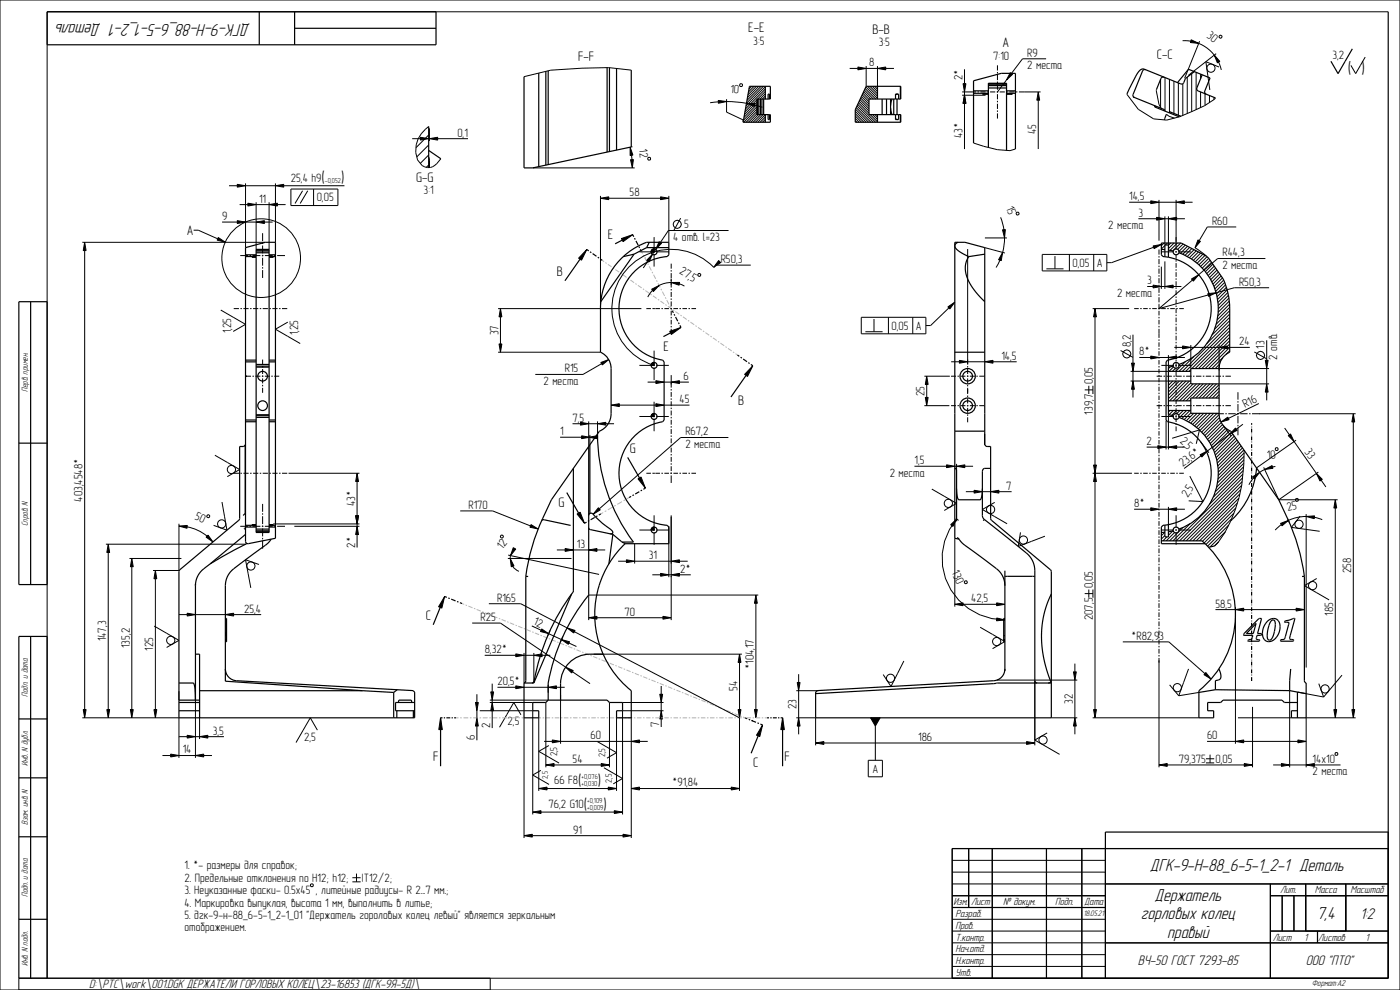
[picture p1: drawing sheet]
<svg xmlns="http://www.w3.org/2000/svg" width="594mm" height="420mm" viewBox="0 0 594 420" stroke-linecap="round" stroke-linejoin="round" font-family="sans-serif">
<defs><g id="words">
<g font-size="7.6">
<text x="106.1" y="10.1" transform="rotate(-180 106.1 10.1)">ДГК-9-Н-88_6-5-1_2-1 Деталь</text>
<text x="487.9" y="369.4">ДГК-9-Н-88_6-5-1_2-1 Деталь</text>
<text x="489.9" y="382.3">Держатель</text>
<text x="484" y="390.1">горловых колец</text>
<text x="558.8" y="390.1">7,4</text>
<text x="495.2" y="397.9">правый</text>
</g>
<text font-size="7.5" x="571.9" y="31.2">( )</text>
<g font-size="7.2">
<text x="136.4" y="77.7">(</text>
<text x="144.7" y="77.7">)</text>
<text x="245.4" y="333.5">(</text>
<text x="253.7" y="333.5">)</text>
<text x="247.8" y="343.5">(</text>
<text x="256.1" y="343.5">)</text>
</g>
<text font-size="6.8" x="577.1" y="389.8">1:2</text>
<g font-size="6.1">
<text x="482.7" y="409.6">ВЧ-50 ГОСТ 7293-85</text>
<text x="554" y="409.6">ООО &quot;ПТО&quot;</text>
</g>
<g font-size="5.9">
<text x="317.5" y="13.7">E-E</text>
<text x="370.2" y="14.3">B-B</text>
<text x="425.3" y="19.9">A</text>
<text x="245.3" y="26.1">F-F</text>
<text x="490.8" y="25.1">С-С</text>
<text x="176.6" y="77">G-G</text>
<text x="79.3" y="99.7">A</text>
<text x="257.9" y="101.4">E</text>
<text x="236.3" y="117.1">B</text>
<text x="281.5" y="148.8">E</text>
<text x="313.2" y="171.8">B</text>
<text x="267.2" y="192.1">G</text>
<text x="237" y="215">G</text>
<text x="180.7" y="263.1">С</text>
<text x="183.8" y="323.1">F</text>
<text x="332.9" y="323.1">F</text>
<text x="319.6" y="325.6">С</text>
</g>
<text font-size="5.3" x="37.8" y="419.3">D:\PTC\work\001.DGK ДЕРЖАТЕЛИ ГОРЛОВЫХ КОЛЕЦ\23-16853 (ДГК-9Я-5Д)\</text>
<g font-size="5.1">
<text x="511.7" y="15.7" transform="rotate(37 511.7 15.7)">30</text>
<text x="319.6" y="19.1">3:5</text>
<text x="372.9" y="19.6">3:5</text>
<text x="368.8" y="28.2">8</text>
<text x="421.4" y="25.3">7:10</text>
<text x="435.8" y="24.1">R9</text>
<text x="435.8" y="29.3">2 места</text>
<text x="565.3" y="25.1">3,2</text>
<text x="408.3" y="33.9" transform="rotate(-90 408.3 33.9)">2*</text>
<text x="309.8" y="39.5" transform="rotate(5 309.8 39.5)">10</text>
<text x="194" y="58">0,1</text>
<text x="408.3" y="58.7" transform="rotate(-90 408.3 58.7)">43*</text>
<text x="439.6" y="56.9" transform="rotate(-90 439.6 56.9)">45</text>
<text x="271.2" y="63.4" transform="rotate(84 271.2 63.4)">12</text>
<text x="123.4" y="77">25,4 h9</text>
<text x="179.7" y="82.4">3:1</text>
<text x="267.1" y="83.2">58</text>
<text x="109.9" y="85.9">11</text>
<text x="134.4" y="85.4">0,05</text>
<text x="426.7" y="88.2" transform="rotate(68 426.7 88.2)">15</text>
<text x="479.1" y="84.9">14,5</text>
<text x="94.2" y="93.3">9</text>
<text x="483" y="91.9">3</text>
<text x="514.2" y="95.4">R60</text>
<text x="290.3" y="96.9">5</text>
<text x="470.2" y="97.2">2 места</text>
<text x="285.6" y="102.2">4 отв. l=23</text>
<text x="305.8" y="111.6">R50,3</text>
<text x="455" y="113.2">0,05</text>
<text x="465.4" y="113.2">A</text>
<text x="518.6" y="108.8">R44,3</text>
<text x="288" y="115.9" transform="rotate(30 288 115.9)">27,</text>
<text x="292.5" y="118.6" transform="rotate(30 292.5 118.6)">5</text>
<text x="518.6" y="114.1">2 места</text>
<text x="474" y="125.9">2 места</text>
<text x="486.7" y="120.7">3</text>
<text x="525.7" y="121.2">R50,3</text>
<text x="98" y="141.5" transform="rotate(-90 98 141.5)">1,25</text>
<text x="126.5" y="142.3" transform="rotate(-90 126.5 142.3)">1,25</text>
<text x="211.5" y="142.3" transform="rotate(-90 211.5 142.3)">37</text>
<text x="378.3" y="139.9">0,05</text>
<text x="388.6" y="139.9">A</text>
<text x="479.8" y="147.2" transform="rotate(-90 479.8 147.2)">8,2</text>
<text x="525.8" y="146.5">24</text>
<text x="536.6" y="147.9" transform="rotate(-90 536.6 147.9)">13</text>
<text x="424.9" y="152.6">14,5</text>
<text x="483.4" y="150.8">8*</text>
<text x="541.8" y="152.5" transform="rotate(-90 541.8 152.5)">2 отв.</text>
<text x="239.6" y="158">R15</text>
<text x="290" y="161.2">6</text>
<text x="230.6" y="163.2">2 места</text>
<text x="392.3" y="168" transform="rotate(-90 392.3 168)">25</text>
<text x="463.7" y="163.1" transform="rotate(-90 463.7 163.1)">0,05</text>
<text x="288.3" y="171">45</text>
<text x="528.3" y="173" transform="rotate(-26 528.3 173)">R16</text>
<text x="242.9" y="178.9">7,5</text>
<text x="463.7" y="175.9" transform="rotate(-90 463.7 175.9)">139,7</text>
<text x="237.6" y="184.6">1</text>
<text x="290.8" y="184.7">R67,2</text>
<text x="290.8" y="190">2 места</text>
<text x="486.5" y="188.8">2</text>
<text x="500.4" y="187.6" transform="rotate(43 500.4 187.6)">2,</text>
<text x="502.6" y="189.7" transform="rotate(43 502.6 189.7)">5</text>
<text x="553.4" y="192" transform="rotate(55 553.4 192)">33</text>
<text x="388" y="196.9">1,5</text>
<text x="505.9" y="195.1" transform="rotate(-37 505.9 195.1)">6*</text>
<text x="537.7" y="194.7" transform="rotate(-6 537.7 194.7)">10</text>
<text x="377.5" y="202.2">2 места</text>
<text x="501.9" y="198.1" transform="rotate(-37 501.9 198.1)">23,</text>
<text x="427" y="207.7">7</text>
<text x="505.6" y="208.9" transform="rotate(-57 505.6 208.9)">5</text>
<text x="35" y="212.8" transform="rotate(-90 35 212.8)">403,4548*</text>
<text x="150.6" y="214.8" transform="rotate(-90 150.6 214.8)">43*</text>
<text x="198.8" y="215.9">R170</text>
<text x="481.2" y="215.2">8*</text>
<text x="503.9" y="211.5" transform="rotate(-57 503.9 211.5)">2,</text>
<text x="82.4" y="220.4" transform="rotate(25 82.4 220.4)">50</text>
<text x="546.4" y="216.8" transform="rotate(-13 546.4 216.8)">25</text>
<text x="150.6" y="232.3" transform="rotate(-90 150.6 232.3)">2*</text>
<text x="213.1" y="233.4" transform="rotate(-51 213.1 233.4)">12</text>
<text x="244.8" y="232.4">13</text>
<text x="275.3" y="237.2">31</text>
<text x="288.6" y="243">2*</text>
<text x="403.7" y="242.8" transform="rotate(65 403.7 242.8)">130</text>
<text x="573.3" y="243.3" transform="rotate(-90 573.3 243.3)">258</text>
<text x="463.7" y="249.5" transform="rotate(-90 463.7 249.5)">0,05</text>
<text x="210.9" y="255.2">R165</text>
<text x="412.1" y="255.5">42,5</text>
<text x="515.7" y="257.7">58,5</text>
<text x="103.6" y="259.9">25,4</text>
<text x="203.8" y="263.5">R25</text>
<text x="265" y="261.2">70</text>
<text x="463.7" y="263.1" transform="rotate(-90 463.7 263.1)">207,5</text>
<text x="565.7" y="261.2" transform="rotate(-90 565.7 261.2)">185</text>
<text x="226" y="264.8" transform="rotate(25 226 264.8)">12</text>
<text x="45" y="272.1" transform="rotate(-90 45 272.1)">147,3</text>
<text x="55" y="275" transform="rotate(-90 55 275)">135,2</text>
<text x="479.9" y="271.4">*R82,93</text>
<text x="65" y="276.2" transform="rotate(-90 65 276.2)">125</text>
<text x="205.6" y="277.1">8,32*</text>
<text x="319.8" y="283.9" transform="rotate(-90 319.8 283.9)">*104,17</text>
<text x="211.1" y="290.7">20,5*</text>
<text x="312.9" y="293.2" transform="rotate(-90 312.9 293.2)">54</text>
<text x="455.2" y="298.7" transform="rotate(-90 455.2 298.7)">32</text>
<text x="338" y="300.9" transform="rotate(-90 338 300.9)">23</text>
<text x="90.3" y="311.7">3,5</text>
<text x="208" y="308.9" transform="rotate(-90 208 308.9)">2</text>
<text x="215.4" y="307.7">2,5</text>
<text x="279.7" y="308.4" transform="rotate(-90 279.7 308.4)">7</text>
<text x="129" y="314.2">2,5</text>
<text x="201.5" y="314.1" transform="rotate(-90 201.5 314.1)">6</text>
<text x="250.6" y="313.7">60</text>
<text x="389.6" y="314.3">186</text>
<text x="512.1" y="313.7">60</text>
<text x="77.5" y="319.7">14</text>
<text x="243" y="323.7">54</text>
<text x="500.2" y="323.7">79,375</text>
<text x="515.7" y="323.7">0,05</text>
<text x="556.9" y="323.7">14х10</text>
<text x="370.1" y="327.8">A</text>
<text x="556.9" y="328.9">2 места</text>
<text x="235.1" y="332.8">66 F8</text>
<text x="285.2" y="333.7">*91,84</text>
<text x="232.7" y="342.8">76,2 G10</text>
<text x="243.2" y="353.7">91</text>
<text x="78.3" y="368.9">1. *- размеры для справок;</text>
<text x="78.3" y="374.1">2. Предельные отклонения по H12; h12;</text>
<text x="153.6" y="374.1">IT12/2;</text>
<text x="78.3" y="379.4">3. Неуказанные фаски- 0.5х45 , литейные радиусы- R 2...7 мм.;</text>
<text x="78.3" y="384.6">4. Маркировка выпуклая, высота 1 мм, выполнить в литье;</text>
<text x="78.3" y="389.9">5. дгк-9-н-88_6-5-1_2-1_01 &quot;Держатель гороловых колец левый&quot; является зеркальным</text>
<text x="78.3" y="395.1">отображением.</text>
</g>
<g font-size="4.5">
<text x="543.1" y="379.1">Лит.</text>
<text x="557.9" y="379.1">Масса</text>
<text x="573" y="379.1">Масштаб</text>
<text x="404.5" y="384.1">Изм.</text>
<text x="405.4" y="389.1">Pазраб.</text>
<text x="412" y="384.1">Лист</text>
<text x="425.7" y="384.1">№ докум.</text>
<text x="447.7" y="384.1">Подп.</text>
<text x="460" y="384.1">Дата</text>
<text x="405.4" y="394.1">Пров.</text>
<text x="405.4" y="399.1">Т.контр.</text>
<text x="540" y="399.1">Лист</text>
<text x="553.4" y="399.1">1</text>
<text x="559.3" y="399.1">Листов</text>
<text x="579.4" y="399.1">1</text>
<text x="405.4" y="404.1">Нач.отд.</text>
<text x="405.4" y="409.1">Н.контр.</text>
<text x="405.4" y="414.1">Утв.</text>
</g>
<text font-size="4.2" x="236.5" y="320.9" transform="rotate(-90 236.5 320.9)">2,5</text>
<text font-size="4" x="256.8" y="321.2" transform="rotate(-90 256.8 321.2)">2,5</text>
<text font-size="3.9" x="259.5" y="332.1" transform="rotate(-90 259.5 332.1)">2,5</text>
<g font-size="3.8">
<text x="11.8" y="166.3" transform="rotate(-90 11.8 166.3)">Перв. примен.</text>
<text x="11.8" y="223.1" transform="rotate(-90 11.8 223.1)">Справ. N</text>
<text x="11.8" y="295.6" transform="rotate(-90 11.8 295.6)">Подп. и дата</text>
<text x="11.8" y="324.9" transform="rotate(-90 11.8 324.9)">Инв. N дубл.</text>
<text x="11.8" y="350" transform="rotate(-90 11.8 350)">Взам. инв. N</text>
<text x="11.8" y="380.6" transform="rotate(-90 11.8 380.6)">Подп. и дата</text>
<text x="11.8" y="409.9" transform="rotate(-90 11.8 409.9)">Инв. N подл.</text>
<text x="556.6" y="418.4">Формат:А2</text>
</g>
<text font-size="3.5" x="459.7" y="388.7">18.05.21</text>
<text font-size="3.4" x="232.4" y="330.5" transform="rotate(-90 232.4 330.5)">2,5</text>
<g font-size="3.1">
<text x="137.8" y="77.7">-0,052</text>
<text x="246.8" y="330.7">+0,076</text>
<text x="246.8" y="333.5">+0,030</text>
<text x="249.1" y="340.7">+0,109</text>
<text x="249.1" y="343.5">+0,009</text>
</g>
</g></defs>
<g fill="none" stroke="#000" stroke-width=".51">
<path d="M20 5h165v14h-165zM110 5v14M125 12h60M125 5v14M589 5v410h-185v-55h185M222.3 32.5v38.7h3.7l41.8-8.9M228.6 31v39.7M231.6 30.3v39.7M232.6 30v39.8M324.7 36.6v5.4M372.3 36.6v5.4M382 36.6v5.4"/>
<path d="M413.1 39.6h6.3M413.1 38.5h6.3M419.4 39.7h-2.5v.3h2.5M419.4 37.3h7.7M419.4 36.3h7.7M419.4 35.7h7.7M419.4 35.5h7.7M427.1 39.7h2.4v.3h-2.4M427.1 39.6h3.7M427.1 38.5h3.7M486 29.6l-.6-.1-.6 .6-4 10v.8l.5 .4M493.9 32.8l-.7-.1-.6 .4-1.9 4.9"/>
<path d="M499.6 35l4.8-5.6 9 3.7-2.2 5.5v.8l.5 .5M506.7 30.4l-3.8 2.9-.7 1.9-.9 .5-15.8-6.4a3.6 3.6 0 0 0-3.6 3l-3.7 7.5M510.1 31.7l-2.3 5.6 .1 .8 .5 .5 7.3 2.9M181.9 53.7v17.4M324 42v6.6M324.7 48.6v3.3M325.9 42h-4.8v6.6h4.8M326.5 42h.4v-5.4h-8.9l-2.7 15.3h11.6v-3.3h-.4M372.3 48.6v3.3M380 42h-11.3v6.6h11.3M380.6 42v6.6M381.3 42h.9v-5.4h-14.7l-4.6 9.9v5.4h19.3v-3.3h-.9"/>
<path d="M382 48.6v3.3M480.7 41.1l13.4 5.4-.2 .5M489.9 45.4l10.4 4.2M490.1 44.9l-.2 .5M490.2 44.9l-.2 .5M494.9 48.5l-.9 2.4M496.1 47.9l.2-.5 4.7 1.9M181.9 63.8l5.1 3.6M181.9 66.7l.3 1.2v3.2M413.1 60.7v-26.4l11.7-3.2h6v32.1M419.4 62.6v-27.3h7.7v28.5M268.4 99.6l.5 .8"/>
<path d="M104.2 105l8.4-2.2h4.3v125.6l-11.8 2.3-.8-.5-.1-.5zM104.2 108.8h4.5M104.2 108.1h4.5M108.7 108.9v-3.1h5.5v3.1M108.7 109.1v113.5M114.2 109.1v113.5M114.2 108.8h2.7M114.2 108.1h2.7M246.1 110l-6.4 9.1M249 105.9l.8 .5M250.3 106.8l.6 .4M251.4 107.6l1.7 1.1"/>
<path d="M253.6 109.1l.6 .4M254.7 109.9l.8 .5M264 101.9l-3 1.5M269 107.8l-14.1 20.2M269 107.8l-4.6 1.1M269.2 101l.3 .6M269.8 102.2l1 1.8M271.1 104.6l.3 .6M271.7 105.8l.4 .9M274.4 105l-5.4 2.8M274.4 105h9.4M275.5 102.8l-1.1 2.2"/>
<path d="M406.4 102.8a1.74 1.74 0 0 0-1.3 1.6 1.74 1.74 0 0 0 1.2 1.8l4.7 2.7M411 108.9a10.7 10.7 0 0 0 1 12.1l2.6 3.6 3.2 3.4M417.8 107.8l-6.8 1.1M492.7 105.8l1.5 .1v-2h1.5v2.2l2.1 .4a1.25 1.25 0 0 1 1.6-.9 1.25 1.25 0 0 1 .8 1.6 25.2 25.2 0 0 1 16.7 23.7 25.2 25.2 0 0 1-16.7 23.7 1.25 1.25 0 0 1-.8 1.6 1.25 1.25 0 0 1-1.6-.9l-2.1 .5v1.8h9.5v-1.2h12M494.2 108.9l-.8-.1-.7-.7v-5h8.5l10.6 5.5 1.1 1.1 6.1 8.6a30 30 0 0 1 2.7 12.6v18.5a7.5 7.5 0 0 0-4.5 6.9M495.7 109.1a22.2 22.2 0 0 1 18.2 22 22.2 22.2 0 0 1-18.5 21.7l-.7 .7v24.7l.7 .7a22.2 22.2 0 0 1 18.5 21.7 22.2 22.2 0 0 1-18.2 22M8 128h12v120h-12zM13 128v120M285.2 131.8l.5 .9M286 133.3l.3 .6M286.6 134.5l1 1.8M287.9 136.8l.3 .6"/>
<path d="M288.5 138l.4 .9M104.2 153.5h4.5M104.2 152.8h4.5M108.7 155.8h5.5M114.2 153.5h2.7M114.2 152.8h2.7M284.5 141.2l-3 1.6M312.9 150.6l.8 .6M314.2 151.5l.6 .4M315.3 152.3l1.6 1.2M316.5 159.3l-6.4 9.1M317.5 153.8l.5 .4"/>
<path d="M318.6 154.6l.8 .6M405.1 149.4h12.7M517.2 156.3v.1M104.2 178.9h4.5M104.2 178.2h4.5M108.7 175.9h5.5M114.2 178.9h2.7M114.2 178.2h2.7M259.3 175.5v-19.2a7.5 7.5 0 0 0-4.5-6.9v-18.5a30 30 0 0 1 19.5-28.1h9.5v5.3l-.7 .7a22.2 22.2 0 0 0-20.5 21.2 22.2 22.2 0 0 0 18.5 22.8l.7 .7v24.7l-.7 .7a22.2 22.2 0 0 0-18.5 22.9 22.2 22.2 0 0 0 20.5 21.1l.7 .7v7.1h-18.6M405.1 175.5v-72.7h4.3l8.4 2.2v70.5M495.7 174.2h9.5M495.7 170.1h9.5"/>
<path d="M517.2 168.9h-12v6.5h12M8 188h12M104 188.7l-.6 .7h-1.7l-.2 31.1-25.5 21.7-.1 47.6h6.2l.6 2.4 .2 4.8h-7v7.5h8.8M104 188.7v29.1M104 188.7h.2M243.3 198.7v52a93.7 93.7 0 0 0-16.8 38.6l-.8 .5M249.8 189.4v62.7a88.3 88.3 0 0 0-16.4 33.6l-.8 4.1M250.3 188.7v29.1M253.5 184.1a76.8 76.8 0 0 0 15.3 45.9h-4.8M254.3 182.9l-20.4 29.1-3.6 7.8a85 85 0 0 0-7.2 24.7M266.3 194.1l5 8.7M405.1 198.6l.8 1.1v21.4"/>
<path d="M405.1 182.9v45.5l1.8 .3M417.8 184.1v4.6l.8 .7h1.7l.2 31.1 25.5 21.7 .1 62.3h-100v-10.9l.7-.6 74.8-4.2a5 5 0 0 0 4.8-5M417.8 182.9v5.8M420.3 198.7h-2.7l-.8 1.1v18.9l.3 1.1 .7 .7M533.1 198.6a33.6 33.6 0 0 1-10.9 22.3M104 217.8h.2M104 217.8l-.8 .9M240.5 209l5 8.7M249.8 218.7a1 1 0 0 1 .6-1 1 1 0 0 1 1.1 .3l3.6 3.5 3.7 2.8a1.76 1.76 0 0 1 1.2 1.8l-1.1 .3M252.3 219.5l-1.7 1M252.3 219.5h.1M253.5 218.8l-.6 .4"/>
<path d="M254.9 218l-.8 .5M267.8 210.6l-.9 .5M267.8 210.6h.1M268.9 209.9l-.5 .4M271.2 208.6l-1.7 1M271.2 208.6h.1M272.4 207.9l-.6 .4M273.8 207.1l-.8 .5M405.9 207.3l.3 3.4 .7 1.3h9l.7-1.6 .2-3.1M89.2 239.2a11.7 11.7 0 0 0-6.1 7.4l-.2 1.9v-.8M103.6 223.9l.6 .8M104.2 223.6h4.5"/>
<path d="M104.2 222.9h4.5M104.2 226.7l-15 12.5M104.8 230.6l-15.6 8.6M108.7 222.8v3.1h5.5v-3.1M114.2 223.6h2.7M114.2 222.9h2.7M115.1 228.7l-2 2.2-13.9 10.4a9 9 0 0 0-3.6 7.2v40.5l71.4 4.8M230.9 220.5h.1M230.9 220.5l-1.1 .4M230.9 220.5l11.2 2.4M242.1 222.9h.1M248.9 221.5l-.9 .5"/>
<path d="M248.9 221.5h.1M249.8 223.9l.8 .8M250 220.8l-.6 .4M250.6 224.7h.1M250.6 224.7l9.4 2M260 226.7l4 3.3M260 226.7l-1.7 12.5M264 230l1.3 .6a41.5 41.5 0 0 0-11.1 17.9M406 228.1l.9 .6M406.9 228.7l1.6 1.9 2.3 1.7a96.1 96.1 0 0 1 13.7 10.7 9 9 0 0 1 1.9 5.5M417.8 220.5l-.6 .4M417.8 220.5h.1"/>
<path d="M417.8 220.5l17.7 14.1a9.7 9.7 0 0 1 3.6 7.5v46.7l.3 .7 .7 .3M492.7 225.9l1.5-.1v2h1.5v-2.2l2.1-.4a1.25 1.25 0 0 0 1.6 .9 1.25 1.25 0 0 0 .8-1.6 25.2 25.2 0 0 0 16.7-23.7 25.2 25.2 0 0 0-16.7-23.7 1.25 1.25 0 0 0-.8-1.6 1.25 1.25 0 0 0-1.6 .9l-2.1-.5v-14.2h9.5v1.2h12v12.6a8 8 0 0 0 5 7.4l20.4 29.1 3.6 7.8a85 85 0 0 1 7.2 24.7M492.7 229.4h17.3a41.5 41.5 0 0 1-1.3 63.6v11.5h6.2v-3h-2.5v-3.5h5.5l1-1h25l1 1h5.6M494.2 222.8l-.8 .1-.7 .7v7.1h18.6M515.4 231.6l-2.6 .6M186.8 257.7l-3 7.4M188.7 253.1l.9 .3M190.2 253.7l.6 .2M191.4 254.2l1.9 .7M193.9 255.2l.6 .2M195.1 255.7h.1M195.1 255.7l1 .4"/>
<path d="M223.1 244.5v44.3l-.8 1M223.1 244.5l1 .1M242.5 252l-16 37.8h-4.2M426.4 244.6h12.7M426.4 242.1v42.6M446.1 252a45 45 0 0 0-.3 37.2l-.3 .4-.8 .2M553.4 244.5v44.3l.8 1v14.7h-6.3v-3h2.6M553.4 244.5l-1 .1M8 270h12v145h-12zM13 270v145M95.6 262.4h.5v9.8h-.5M95.6 272h.5"/>
<path d="M95.6 271.7h.5M95.6 271.4h.5M95.6 269.5h.5M95.6 269.1h.5M95.6 268.9h.5M95.6 268.8h.5M425.9 272h.5M425.9 271.4h.5M425.9 271.3h.5M425.9 271.5h.5M425.9 269.7h.5M425.9 262.6h.5"/>
<path d="M426.4 262.4h-.5v9.8h.5M532.9 264.5l-1.1 4.3h-3zM534.4 271.4l.1 .1M535.3 268.9l-.3 .6h-1.6l-.4 1.6 1.4 .3M535.3 268.9h.1M535.3 268.8h-1.7l1.6-6.4h-.9l-6.6 6.5 .1 .6h3.8l-.3 .9a1.44 1.44 0 0 1-1.7 1v.6h4.6l.3-.5M538 263.4a2.95 2.95 0 0 1 3.5-.8 2.95 2.95 0 0 1 1.6 3.2 5.5 5.5 0 0 1-5.5 6.3 4.1 4.1 0 0 1-1.6-5.6l.6-1.4zM539.3 263.4l.8-.4a1.32 1.32 0 0 1 1 1.9 8.8 8.8 0 0 1-2.1 6.6l-.3 .1a1.29 1.29 0 0 1-1.1-1.8 11.7 11.7 0 0 1 1.7-6.4zM543.3 272h.1M545.2 263.4l4.2-.9-2.2 8.2 .2 .5 1.5 .2-.2 .6h-5.4l.1-.6 1.3-.1 .4-.4 1.7-6.2-.1-.6-1.6-.1zM75.9 298h8.8M95.6 283.8a5 5 0 0 0 4.7 5l74.9 4.2 .7 .6v10.9h-8.9v-10.7"/>
<path d="M168.5 292.6l-1.5 1.2M169 298l.2-1h5.3l.2 1M175.9 298h-8.1v3.5h8.1M222.3 289.8v14.7h6.3v-3h-2.6v-3.5h5.6l1-1h5.2M446.1 289.8h-23l-77 4.5M515.7 292.6l-7 1.2M515.7 292.6l31.5 .4M517.2 283.8a4 4 0 0 1 .3 4.4l-1.8 .6v3.8M547.2 293l3.3 .6M547.6 283.8l-.4 9.2M550.5 293.6l3.7 .7M550.5 293.6v10.9"/>
<path d="M8 305h12M75.9 301.5h8.8M168.4 301.5v3M175.4 301.5v3M187.7 304.5h-.8v20.6M188.3 304.5h.5M189.4 304.5h1.6M191.6 304.5h.5M192.7 304.5h.8M316.1 304.6l1 .3M317.7 305.2l.6 .2M318.9 305.7h.1"/>
<path d="M318.9 305.7l1.9 .7M321.4 306.7l.6 .2M321.7 312.2l-3 7.4M322.6 307.2h.1M322.6 307.2l.9 .4M325.5 304.5h.8M326.8 304.5h.6M327.9 304.5h1.7M330.1 304.5h.6M331.2 304.5h.8v20.6M8 330h12M8 355h12"/>
<path d="M411 360v25M421 360v55M444 360v55M459 360v55M589 353h-120v62M404 380h65M469 375h120M539 380h50M539 375v40M544 380v15M549 380v15M554 375v20"/>
<path d="M571 375v20M8 390h12M404 385h65M469 400h120M539 395h50M559 395v5"/>
<circle cx="111.4" cy="172.1" r="2.05"/>
<circle cx="410.6" cy="172.1" r="3.3"/>
<circle cx="410.6" cy="172.1" r="2.05"/>
</g>
<g fill="none" stroke="#000" stroke-width=".42">
<path d="M0 0h594v420h-594zM501.8 17.3h2.3l3.4 .7 2.4 1 2.3 1.5 2.1 1.8 1.6 2.1 1.2 2 1.1 3.3M505.4 16.9l3.2 1.5-3.5-.4zM509 17.5l-6.4 15.7M517.6 15l.8 .3-.3 .8-.8-.2zM589 5h-569v410M222.3 32.5h.1M267.8 29.8l-9.5-1.1-11.4 .2-13.2 .9-11.4 2.7M313.9 35.8l.9-.2 .2 .9-.9 .2zM318.9 36.6l-1.1 1.2M319.9 36.6l-2.3 2.4M320.9 36.6l-3.5 3.6"/>
<path d="M321.9 36.6l-4.8 4.8M322.9 36.6l-6 6M323.9 36.6l-7.2 7.2-8.4-.7M324.7 36.8l-8.2 8.2M324.7 37.8l-8.4 8.4M324.7 38.8l-3.2 3.2M324.7 39.8l-2.2 2.2M360.5 29h3.5M364 28.4l3.5 .6-3.5 .6zM366.1 39.6l2.6 2.6M366.4 38.9l3.2 3.1M366.8 38.2l3.7 3.8"/>
<path d="M367.1 37.5l4.4 4.5M367.4 36.9l4.9 4.9M367.5 28v8.6M367.5 29h4.8M368.1 36.6l4.2 4.2M369.1 36.6l3.2 3.2M370.1 36.6l2.2 2.2M371.1 36.6l1.2 1.2M372.1 36.6l.2 .2M372.3 29l3.5-.6v1.2zM372.3 28v8.6M375.8 29h3.5"/>
<path d="M408.2 39h3.8M408.6 35.5h1.2l-.6 3.5zM409.2 29.4v6.1M409.2 39v1.4M427 34l-3.8 5M428.6 30.8l1 .7-2.6 2.5zM443.9 24.9h-10.1l-4.7 6.3M478.2 39.8l4.8 6.6 6.5 4 5.5 .6a64.9 64.9 0 0 0 20.3-8.9l.4-.6M490.7 38l1 6.3 .9 1.6M492.4 33.7v11.8M494.3 32.9v14.2M496.2 33.7v14"/>
<path d="M498.1 34.4v13.7M500 35.2v13.7M501.8 35.5v13.5M503.7 32.7v15.5M505.6 31.3v16.1M507.5 30.7v15.8M509.4 31.5v1.9M509.4 39v6.6M511.3 39.8v4.9M515.2 23.4l2.4 2.6-1.1 .7zM516 22.8l-11.8 9.2M174.9 58.8h3.5"/>
<path d="M178.4 58.2l3.5 .6-3.5 .6zM181.9 53.7a11.9 11.9 0 0 0-4.7 14.2l1.9 2.3a4.5 4.5 0 0 0 6.3-.8l1.6-2M181.9 57.3l-5.4 5.3M181.9 58.8h.3M182.2 58.8l3.5-.6v1.2zM182.2 54.4v5.4M185.7 58.8h12.9M304.8 42.6l3.5 .5-3.5 .7zM304.8 43.2l-3.5 .4M308.3 42.1v5.5l7 3.3v1M316.7 43.8l3.6 .2-.3 1.1zM320.1 44.6l3.4 .9"/>
<path d="M321.1 42.4l-5 5M321.1 43.4l-5.2 5.2M321.1 44.3l-5.4 5.5M321.1 45.3l-5.6 5.7M321.1 46.3l-5.5 5.6M321.1 47.3l-4.5 4.6M321.1 48.3l-3.5 3.6M321.8 48.6l-3.2 3.3M322.8 48.6l-3.3 3.3M323.8 48.6l-3.3 3.3M324.7 40.7l-1.3 1.3M324.7 41.7l-.3 .3"/>
<path d="M324.7 48.7l-3.2 3.2M324.7 49.7l-2.2 2.2M324.7 50.6l-1.2 1.3M324.7 51.6l-.2 .3M362.9 51.2l.7 .7M362.9 50.2l1.6 1.7M362.9 49.2l2.6 2.7M362.9 48.2l3.6 3.7M362.9 47.2l4.6 4.7M363 46.3l5.5 5.6M363.3 45.6l6.2 6.3M363.6 45l6.9 6.9"/>
<path d="M363.9 44.3l7.6 7.6M364.2 43.6l4.5 4.5M364.5 42.9l4.2 4.2M364.9 42.3l3.8 3.8M365.2 41.6l3.5 3.5M365.5 40.9l3.2 3.2M365.8 40.2l2.9 2.9M369.2 48.6l3.1 3.1M370.2 48.6l2.1 2.1M371.2 48.6l1.1 1.1M372.2 48.6l.1 .1M408.2 40.4h10"/>
<path d="M409.2 40.4l.6 3.5h-1.2zM409.2 43.9v19.3M494.9 48.5l1.1 .8 2.3 .8M513.2 40.5v3M515.1 41.3v1M97.2 78.8h3.5M100.7 78.2l3.5 .6-3.5 .6zM104.2 77.8v27.2M104.2 78.8h12.7M116.9 78.8l3.5-.6v1.2zM116.9 77.8v25M120.4 78.8h25.7"/>
<path d="M181.9 61.5l-5.1 5.1M181.9 65.7l-3.6 3.6M181.9 70l-1 1M187 67.4h.1M226 71.2h43.3M267.4 62.4l1.1 3.4-1.1 .2zM267.5 67.8l1.2-.1-.4 3.5zM267.9 65.9l.2 1.8M268.3 62.2l-.5 .1M275.1 66.8l.9 .2-.2 .9-.9-.2zM413.1 60.7l10 2.8 5.4 .4 2.3-.7M94.2 94.2h6.5"/>
<path d="M100.7 93.6l3.5 .6-3.5 .6zM101.7 86.8h3.5M104.2 94.2h4.5M105.2 86.2l3.5 .6-3.5 .6zM108.7 94.2l3.5-.6v1.2zM108.7 85.8v20M108.7 86.8h5.5M112.2 94.2h3.5M114.2 86.8l3.5-.6v1.2zM114.2 85.8v20M117.7 86.8h3.5M123.4 80.2h20v7h-20z"/>
<path d="M128.4 80.9l-3.2 5.4M130.6 80.9l-3.2 5.4M133 80.2v7M254.8 84.1l3.5-.6v1.2zM254.8 83.1v47.8M258.3 84.1h22M280.3 83.5l3.5 .6-3.5 .6zM283.8 83.1v19.7M288.8 92.5l-2.9 5.3M309.1 97.8h-25.5l-3.4 5.1M424.5 92.2l1.5 5.3M425.4 97.5l1.2-.1-.4 3.5z"/>
<path d="M431.3 90.2l.9-.1v.9l-.9 .1zM479.1 85.8h9.1M483 92.8h7.7M488.2 85.2l3.5 .6-3.5 .6zM490.7 92.2l3.5 .6-3.5 .6zM491.7 84.8v17.3M491.7 85.8h7.3M494.2 91.8v12.1M494.2 92.8h1.5M495.7 92.8l3.5-.6v1.2zM495.7 91.8v12.1M499 85.8l3.5-.6v1.2z"/>
<path d="M499 84.8v17.8M499.2 92.8h3.5M502.5 85.8h3.5M524.5 96.3h-12.3l-3.4 5.8M34.9 102.8h77.7M35.9 102.8l.6 3.5h-1.2zM35.9 106.3v194.7M249 105.9l-2.3 4.5-1.2-.9zM263.7 101.2l4.7-1.6-4 2.9zM274.9 110.8l-2 2.9M276.8 107.9l-1.4 3.2-1-.6zM278.2 105.8l-1.4 2.1"/>
<path d="M279.7 102.6l1 .6-2.5 2.6zM284.8 119.9l3.5-.1-.2 1.2zM284.8 119.9l-2.3 .2-2.8 1M284.8 118.2v2.7M296.3 116.1l.9 .2-.1 .9-.9-.2zM302.8 113.4a25.1 25.1 0 0 0-39.4 4.3 25.1 25.1 0 0 0 13.8 37.2M303.8 112.5h14.7M304.9 110.5l.8 .9-2.9 2zM410.6 105.7v48.8M417.8 105l8.6 2.3M417.9 100.9h9.3M424.3 110.4l-1.7 3.1"/>
<path d="M425.4 107.1l-.6 3.5-1.1-.4zM426.2 100.9l-.8 6.2M442.2 107.9h27.4v7h-27.4zM444 114.1h7.2M447.6 108.7v5.4M453.7 107.9v7M464 107.9v7M489.3 104.3l3.4-.6-3 1.8zM489.5 104.9l-17.9 6.5h-2M492.7 113.1v9.4M493.9 103.1l-1.2 1.1M494.2 104.2l-1.5 1.5"/>
<path d="M494.2 105.6l-.3 .3M494.2 110.9v11.6M495.3 103.1l-.8 .8M496.7 103.1l-1 1M498.1 103.1l-2.4 2.4M499.5 103.1l-3.1 3.1M501 103.1l-3.4 3.4M502 103.5l-2.3 2.3M502.9 104l-2.7 2.7M503.8 104.5l-3 3M504.8 105l-3 2.9M505.5 118.4l3.1-1.9-2.3 2.8z"/>
<path d="M505.7 105.4l-2.9 2.9M505.9 118.8l-14.2 12.1 20.9-5.8M506.6 105.9l-2.9 2.9M507 105.1l4.8 3.5M507.5 106.4l-2.9 2.9M508.3 101.8l1 .6-2.3 2.7zM508.5 106.9l-3 3M509.4 107.4l-3.1 3.1M510.3 107.9l-3.2 3.2M511.3 108.4l-3.4 3.3M512.1 108.9l-3.4 3.4M512.8 109.6l-3.4 3.4"/>
<path d="M513.4 110.4l-3.3 3.4M514 111.3l-3.2 3.2M514.6 112.1l-3.2 3.2M515.2 112.9l-3.2 3.2M515.8 113.7l-3.2 3.2M516.4 114.6l-3.2 3.2M516.9 115.4l-3.2 3.3M517.5 116.2l-3.3 3.4M518.1 117.1l-3.5 3.4M518.7 117.9l-3.6 3.6M519.2 118.8l-3.8 3.8M519.6 119.8l-3.8 3.8"/>
<path d="M536.9 109.7h-20.3l-8 6.8M93.7 131.5l10.5 6.1-5.3 3M122.1 136.7l-5.2 3 10.5 6M211.3 130.9h60.8M212.3 130.9l.6 3.5h-1.2zM212.3 134.4v11.5M276.5 122.7l3.2-1.6-2.5 2.6zM276.9 123.2l-2.1 2.8M288.2 120.4l2.2 1M365.4 134.6h27.4v7h-27.4zM370.8 135.3v5.4M376.9 134.6v7"/>
<path d="M387.3 134.6v7M402.2 130.2l2.9-2-2.1 2.9zM402.6 130.6l-7.8 7.5h-2M463.6 130.9h15.5M464.6 130.9l.6 3.5h-1.2zM464.6 134.4v62.9M486.7 121.5h2.5M489.2 120.9l3.5 .6-3.5 .6zM492.7 121.5h1.5M494.2 121.5l3.5-.6v1.2zM497.7 121.5h3.5M512.4 124.6l3.6-.4-3.2 1.5z"/>
<path d="M520 120.8l-3.9 3.9M520.3 121.9l-3.9 4M520.7 123l-4.1 4.1M521 124.1l-4.3 4.2M521.2 125.3l-4.4 4.3M521.4 126.5l-4.5 4.5M521.6 127.8l-4.8 4.7M521.7 129.1l-5 4.9M521.7 130.4l-5.3 5.3M521.7 131.8l-5.7 5.8M521.7 133.2l-6.4 6.5M521.7 134.6l-7.5 7.6"/>
<path d="M521.7 136.1l-9.7 9.7M521.7 137.5l-20 20.1M521.7 138.9l-18.6 18.7M538.5 122.1h-14.8l-7.7 2.1M211.3 149.4h43.5M211.7 145.9h1.2l-.6 3.5zM254.9 153.8l3.4-1.2-2.8 2.2zM255.2 154.3l-7.8 4.6h-20.3M284.2 140.6l4.7-1.7-4.1 3zM284.8 159.1v4M319.4 155.2l-2.2 4.5-1.3-.9zM367.2 140.7h7.3"/>
<path d="M392.2 159.6h10.8M393.2 159.6l.6 3.5h-1.2zM403.6 153.5h3.5M407.1 152.9l3.5 .6-3.5 .6zM410.6 153.5h7.2M417.8 153.5l3.5-.6v1.2zM421.3 153.5h10.1M475.5 148.7l5.2 2.9M479.7 157.6h16M480.1 154.1h1.2l-.6 3.5zM480.7 142v12.1M480.7 157.6v4.1"/>
<path d="M496.5 155.6l-.8 .8M497.9 155.6l-1.9 2M498.2 147.4h3.5M498.7 156.2l-1.3 1.4M500.5 154.5l-.3 .3M501.7 146.8l3.5 .6-3.5 .6zM503 153.4l-4.2 4.2M505.2 156.8l-.7 .8M505.2 146.4v10M505.2 147.4h12M506.6 151.2l-6.4 6.4M517.2 147.4l3.5-.6v1.2z"/>
<path d="M517.2 146.4v10.7M517.2 156.4h21.2M517.3 156.1l-.3 .3M517.5 154.5l-1.9 1.9M518.9 151.7l-4.7 4.7M520.7 147.4h9.6M521.7 140.3l-16 16.1M521.7 141.7l-14.6 14.7M521.7 143.1l-13.2 13.3M521.7 144.5l-11.8 11.9M521.7 146l-10.4 10.4M521.7 147.4l-8.9 9"/>
<path d="M521.7 148.8l-1.6 1.6M532.2 149.3l5.2 2.9M536.8 152.9h1.2l-.6 3.5zM537.4 144.4v8.5M537.4 156.4v6.5M242.9 179.8h3.4M246.3 179.2l3.5 .6-3.5 .6zM249.8 178.8v10.6M249.8 179.8h3.7M253.5 179.8l3.5-.6v1.2zM253.5 178.8v5.3M257 179.8h3.5"/>
<path d="M259.3 171.9l3.5-.6v1.2zM262.8 171.9h15.5M274.8 162.1h3.5M278.3 161.5l3.5 .6-3.5 .6zM278.3 171.3l3.5 .6-3.5 .6zM281.8 171.9h10.7M281.8 162.1h3M284.8 162.1l3.5-.6v1.2zM288.3 162.1h4M392.2 172.1h10.6M392.6 168.6h1.2l-.6 3.5zM393.2 163.1v5.5"/>
<path d="M403.5 172.1h2.1M406.3 172.1h.6M407.5 172.1h2.1M410.2 172.1h.7M410.6 165.1v2.1M410.6 167.8v.6M410.6 169v2.2M410.6 171.8v.6M410.6 173v2.2M410.6 175.8v.6M410.6 177v2.2M411.5 172.1h2.1"/>
<path d="M414.2 172.1h.7M415.5 172.1h2.1M460.2 165.4h3.5M462 163.7v3.5M463.7 163.7v3.5M479.7 161.7h16M480.7 161.7l.6 3.5h-1.2zM480.7 165.2v3.5M490.7 172.1h2.3M493.7 172.1h.6M494.7 178.5v12.2M494.9 172.1h2.3"/>
<path d="M495.7 175.9v14.8M496.1 161.7l-.4 .4M496.4 174.2l-.7 .6M497.6 161.7l-1.9 1.8M497.8 174.2l-1.8 1.8M497.8 172.1h.7M499 161.7l-3.3 3.2M499.1 172.1h2.3M499.2 174.2l-2.1 2M500.4 161.7l-4.7 4.6M500.6 174.2l-1.3 1.3M501.8 161.7l-6.1 6"/>
<path d="M502 172.1h.6M502 174.2l-1.9 1.9M503.2 161.7l-7.5 7.4M503.3 172.1h2.3M503.4 174.2l-3 3M504.6 161.7l-8.4 8.4M504.9 174.2l-3.5 3.4M505.2 162.5l-7.6 7.6M505.2 169.5l-.5 .6M505.2 175.2l-2.8 2.8M506.2 172.1h.6M506.3 162.9l-7.2 7.2"/>
<path d="M506.5 175.4l-3.1 3.1M507.4 172.1h2.3M507.7 162.9l-7.2 7.2M507.9 175.4l-3.6 3.6M509.1 162.9l-7.2 7.2M509.3 175.4l-4.1 4.1M510.4 172.1h.6M510.5 162.9l-7.2 7.2M510.7 175.4l-4.7 4.7M511.6 172.1h2.3M511.9 162.9l-6 6M512.1 175.4l-5.3 5.3"/>
<path d="M513.3 162.9l-6 6M513.6 175.4l-6 5.9M514.5 172.1h.7M514.7 162.9l-6 6M515 175.4l-6.6 6.5M515.8 172.1h2.3M516.2 162.9l-6 6M516.4 175.4l-7.3 7.2M517.2 163.2l-5.6 5.7M517.2 164.6l-4.2 4.3M517.2 166l-2.8 2.9M517.2 167.4l-1.4 1.5"/>
<path d="M517.2 168.8v.1M517.2 162.9h21.2M517.3 175.9l-7.5 7.4M517.4 177.2l-6.9 6.9M517.7 178.3l-6.5 6.5M518.1 179l2.8-2 .6 1zM518.2 179.2l-6.4 6.4M518.7 172.1h.6M520 172.1h2.2M527.3 180l-2.7 2.1M534.1 171.2l-12.9 6.3M534.1 175.5h41.1"/>
<path d="M537.4 162.9l.6 3.5h-1.2zM537.4 166.4v3.5M574.2 175.5l.6 3.5h-1.2zM574.2 179v122M237.6 185.5h9.2M246.8 184.9l3.5 .6-3.5 .6zM249.8 185.5l3.5-.6v1.2zM250.3 184.5v4.2M309 185.6h-20.2l-34.5 30.3M388 197.8h13.6M401.6 197.2l3.5 .6-3.5 .6zM405.1 197.8h.8"/>
<path d="M405.9 197.8l3.5-.6v1.2zM405.9 196.8v3M409.4 197.8h3.5M464 197.3h1.2l-.6 3.5zM486.5 189.7h4.7M491.2 189.1l3.5 .6-3.5 .6zM494.7 189.7h1M495.7 189.7l3.5-.6v1.2zM497.3 185.9l11.6-3.5-1.3 5.9M499.2 189.7h3.5M509.2 192.9l3.1-1.6-2.4 2.6zM509.4 187.4l3.5 4.7"/>
<path d="M509.5 193.4l-7.1 5.4M518.7 180.1l-6.3 6.3M518.9 180.3l3.5 4.7M519.3 180.9l-6.3 6.4M520 181.6l-6.5 6.6M520.9 182.2l-6.9 6.9M521.8 182.7l-7.3 7.3M521.8 184.2l-9.5 7.1M522.5 183.4l-7.6 7.6M523.1 184.2l-7.8 7.8M523.7 185l-8 8M524.2 181.6l.7 1-3.1 1.6z"/>
<path d="M524.3 185.9l-8.3 8.2M524.8 186.7l-8.5 8.6M525.4 187.5l-8.9 8.9M526 188.4l-9.3 9.3M526.6 189.2l-9.8 9.8M527.2 190l-10.3 10.3M527.5 199.6l-14.3 14.3M527.6 198.1l-12.9 12.8M527.7 196.5l-12.1 12.1M527.8 190.9l-10.9 10.9M527.8 195.1l-11.6 11.6M527.8 193.6l-11.2 11.3"/>
<path d="M527.8 192.2l-11 11.1M527.9 191a62.6 62.6 0 0 1-11.2 39.3l-1.3 1.3M536.2 198.3l6.4 13.7M536.6 199.2l3.1-1.7 .4 1.2zM536.6 199.2l-2.2 1.2M541.1 197.9l-1.2 .2M541.3 190l.9 .2-.2 .9-.9-.2zM545.1 181.6l2 2.9M546.6 184.8l1-.7 1.5 3.2zM549.1 187.3l9.4 13.5M549.9 186.8l-16.8 11.7M88 218.5l.9 .1-.1 .9-.9-.1z"/>
<path d="M122.4 200.8h30.1M150.9 218.8h1.2l-.6 3.5zM151.5 200.8l.6 3.5h-1.2zM151.5 204.3v14.5M195.3 216.8h13.7l16.1 6.3M244.8 218.1l1.3-.8 1.9 4.7zM253.9 215.4l.8 .9-3 1.9zM270.7 203.1l1.3-.7 1.8 4.7zM284.8 219.2v19.9M405.6 219.9l1.1 .9M409.8 208.6h3.5M413.3 208l3.5 .6-3.5 .6z"/>
<path d="M416.8 208.6h3.5M420.3 208.6l3.5-.6v1.2zM423.8 208.6h5.4M463.6 200.8h16.7M464.6 200.8l.6 3.5h-1.2zM464.6 204.3v96.7M481.2 216h7M488.2 215.4l3.5 .6-3.5 .6zM491.7 216h4M495.7 216l3.5-.6v1.2zM495.7 215v8.3M499.2 216h3.5"/>
<path d="M504.8 202l5.6 10.8-6.1-.3M523.5 217.7l-12.6 12.6M524.4 215.5l-14.2 14.1M525 213.4l-16 16M525.6 211.4l-18 18M526.1 209.5l-20 19.9M526.5 207.7l-21.8 21.7M526.8 205.9l-23.5 23.5M527 204.3l-25.1 25.1M527.2 202.8l-26.7 26.6M527.3 201.2l-28.2 28.2M531.4 202.3l3-1.9-2.2 2.8z"/>
<path d="M531.8 202.8l-1.9 2.9M542.6 212h24.9M546.2 219.8l.9 1.9M549.8 211.6l1 .1-.1 .9-1-.1zM554.2 219.1l3.5-.2-.1 1.1zM554.2 219.1a17.8 17.8 0 0 0-7.5 1.7M554.2 218.1v65.1M557.7 219.5l3.3 1M558.5 200.8l2.5 2.6-.9 .7zM559.4 200.3l-16.8 11.7M560.5 203.7l2.1 2.9M566.5 212l.6 3.5h-1.2z"/>
<path d="M566.5 215.5v85.5M44.9 230.9h59.3M45.9 230.9l.6 3.5h-1.2zM45.9 234.4v66.6M54.9 236.9h22.1M55.9 236.9l.6 3.5h-1.2zM75.9 223.2l3.6-.3-.1 1.2zM75.9 222.2v19.8h-11M79.4 223.5a18.8 18.8 0 0 1 8.5 4M88.3 227l2.1 2.9-3-2zM115.9 222.3h36.6M124.9 223.3h27.6"/>
<path d="M151.5 223.3l.6 3.5h-1.2zM151.5 222.3v10M212.7 227l.8 .4-.3 .8-.9-.3zM215.5 236.9h27M215.6 235.5l38.6 8.2M216.5 236.9l1.6 3.2-1.2 .3zM216.6 235.7l-.1 1.2M217.8 232.4l1 .5-2.2 2.8zM225.3 222.6l3 1.8-3.4-.7zM236.3 233.3h3.5M239.8 232.7l3.5 .6-3.5 .6zM243.3 233.3h6.5"/>
<path d="M249.8 233.3l3.5-.6v1.2zM253.3 233.3h3.5M262.3 238.1h3.5M265.8 237.5l3.5 .6-3.5 .6zM269.3 238.1h15.5M269.3 230.7v8.4M284.8 238.1l3.5-.6v1.2zM288.3 238.1h3.5M403.4 222.6l2.5-2.4-1.6 3.1zM405.1 228.4v29M405.9 220.2l-3.1 4.6-2 4.8-1 5.2 .1 5.5 1.3 5.1 2.3 4.9 3.3 4.3 4 3.5 4.8 2.7 5.2 1.6 5.6 .6M494.2 225.8l-1.5 1.5"/>
<path d="M494.2 227.2l-1.5 1.5M495.1 227.8l-1.7 1.6M495.9 225.6l-.2 .1M497.6 225.2l-1.9 1.9M498.3 225.9l-3.5 3.5M501.9 223.8l-5.7 5.6M504.9 222.2l-7.2 7.2M517 229.9l-1.8 1.7M519.9 225.6l-6.4 6.4M521.3 222.7l-8.9 9M522.5 220.1l-10.8 10.9M543.3 222l3.4-1.2-2.8 2.3z"/>
<path d="M543.6 222.6l-2.6 2.3M55.9 240.4v60.6M65.9 242l.6 3.5h-1.2zM65.9 245.5v55.5M82.9 259.7v1.9M188.7 253.1l-1.2 4.9-1.4-.6zM207.4 256.1h13.5l19.7 10.3M217.5 240.3l1.2 1.2 1.5 .9M284.8 244.4v18.7M320.7 252.4l.6 3.5h-1.2zM320.7 255.9v45.1M321.7 252.4h-71.9v10.7"/>
<path d="M405.1 256.4l3.5-.6v1.2zM408.6 256.4h14.3M409.3 246.6l.9-.1 .1 .9-.9 .1zM422.9 255.8l3.5 .6-3.5 .6zM460.2 251.8h3.5M462 250.1v3.5M463.7 250.1v3.5M515.7 258.6h8.5M524.2 258.6l3.5-.6v1.2zM524.2 257.6v57.9M527.7 258.6h22.2M549.9 258l3.5 .6-3.5 .6z"/>
<path d="M75.9 260.7h3.5M79.4 260.1l3.5 .6-3.5 .6zM82.9 260.7h12.7M95.6 260.7l3.5-.6v1.2zM99.1 260.7h11.7M200.3 264.3h12l27.7 18.7M205.6 278h13.2M218.8 277.4l3.5 .6-3.5 .6zM222.3 278h4.2M222.3 277v12.8M225.6 265.6l4 1.8M226.5 278l3.5-.6v1.2z"/>
<path d="M226.5 277v12.8M229.8 266.8l3 2-3.5-.9zM230 278h3.5M232.8 268.8l5.4 2.5M233.4 267.5l-1.1 2.2M238.2 271.3l3.4 1-.5 1zM238.8 270l-1 2.2M240.6 266.4l3.4 1.1-.6 1zM241.4 272.8l3.2 1.5M243.7 268l70.1 36.5v31M249.8 262.1l3.5-.6v1.2zM251.9 277.5h62.9"/>
<path d="M253.3 262.1h28M281.3 261.5l3.5 .6-3.5 .6zM313.8 277.5l.6 3.5h-1.2zM422.9 262.2l3.5 .8-3.6 .4zM75.9 293.2v3.8M82.9 293v28.5M84.7 293v20.5M201.7 298h1.2l-.6 3.5zM202.3 294.5v3.5M207.8 298h18.2M207.8 297h24.8M208.2 293.5h1.2l-.6 3.5z"/>
<path d="M208.8 298l.6 3.5h-1.2zM208.8 290v3.5M208.8 297v1M211.1 291.6h7.7M218.8 291l3.5 .6-3.5 .6zM222.3 291.6h10.3M231.6 298v27.5M232.6 291.6l3.5-.6v1.2zM232.6 290.6v3.3M236.1 291.6h3.5M237.8 294.9v20.6M240 283l3.2 1.5-.7 1z"/>
<path d="M242.9 285l7.4 5M258.6 298v27.5M264.1 298h17.4M279.9 294.5h1.2l-.6 3.5zM280.5 291v3.5M280.5 298v3.5M313.8 281v20M337.9 293h9.4M338.3 289.5h1.2l-.6 3.5zM338.9 286v3.5M338.9 293v11.5M422.9 288.5h34.2"/>
<path d="M439.1 289.1v27.1M455.5 285h1.2l-.6 3.5zM456.1 281.5v3.5M456.1 288.5v16M491.7 280.1v45.4M531.4 299.9v25.6M547.2 293v32.5M34.9 304.5h41v17M35.3 301h1.2l-.6 3.5zM45.3 301h1.2l-.6 3.5zM55.3 301h1.2l-.6 3.5zM65.3 301h1.2l-.6 3.5z"/>
<path d="M72.4 319.9l3.5 .6-3.5 .6zM75.9 312.5h3.5M79.4 311.9l3.5 .6-3.5 .6zM82.9 312.5h1.8M84.7 312.5l3.5-.6v1.2zM88.2 312.5h6.8M134.7 309.8l-3-5.3-6.1 10.5M186.9 304.5l.8 5h-1.5zM202.3 304.5l.6 3.5h-1.2zM202.3 301.5v3M202.3 308v6.1M203.5 301.5h22.5v44"/>
<path d="M208.8 301.5v7.4M221 303.3l-3-5.3-6.1 10.5M222.3 304.5v51M228.6 304.5v31M230.8 314.5h3.5M232.9 316.3l-4.3 2.5 8.6 4.9M234.3 313.9l3.5 .6-3.5 .6zM237.8 314.5h30M253.4 314.6l8.2 4.7-4.1 2.4M261.6 304.5v31M267.8 314.5l3.5-.6v1.2zM267.8 304.2v51.3"/>
<path d="M271.3 314.5h3.5M280.5 301.5l.6 3.5h-1.2zM280.5 305v3.4M281.5 301.5h-17.4v44M313.2 301h1.2l-.6 3.5zM320.1 301h1.2l-.6 3.5zM323.5 307.6l-1.1 4.9-1.4-.6zM332 304.5l.8 5h-1.5zM337.9 304.5h8.2v11.7M338.9 304.5l.6 3.5h-1.2zM338.9 308v3.5M346.1 315.2l3.5-.6v1.2z"/>
<path d="M349.6 315.2h86M435.6 314.6l3.5 .6-3.5 .6zM446.1 304.5h11M456.1 304.5l.6 3.5h-1.2zM456.1 308v3.5M463.6 304.5h45.1M464 301h1.2l-.6 3.5zM512.1 314.5h12.1M524.2 314.5l3.5-.6v1.2zM525.2 304.5h22.7M527.7 314.5h23M550.7 313.9l3.5 .6-3.5 .6z"/>
<path d="M565.9 301h1.2l-.6 3.5zM566.4 319.6l.9-.3 .3 .9-.9 .2zM573.6 301h1.2l-.6 3.5zM575.2 304.5h-21v21M68.9 320.5h3.5M75.9 320.5h7M82.9 320.5l3.5-.6v1.2zM86.4 320.5h3.5M228.6 334.5l3.5-.6v1.2zM229.5 326.8l-3.5 2 7 4M231.6 324.5l3.5-.6v1.2zM232.1 334.5h26"/>
<path d="M235.1 324.5h20M255.1 323.9l3.5 .6-3.5 .6zM256.2 325.7l7.9 4.6-3.9 2.2M258.1 333.9l3.5 .6-3.5 .6zM267.8 334.5l3.5-.6v1.2zM271.3 334.5h39M310.3 333.9l3.5 .6-3.5 .6zM491.7 324.5l3.5-.6v1.2zM495.2 324.5h32.7M511.7 321.9h3.5M511.7 323.7h3.5M513.4 320.2v3.5"/>
<path d="M527.9 323.9l3.5 .6-3.5 .6zM540.2 324.5h3.5M543.7 323.9l3.5 .6-3.5 .6zM547.2 324.5h7M554.2 324.5l3.5-.6v1.2zM557.7 324.5h11.1M222.3 354.5l3.5-.6v1.2zM225.8 354.5h38.5M226 344.5l3.5-.6v1.2zM229.5 344.5h31.1M260.6 343.9l3.5 .6-3.5 .6zM264.3 353.9l3.5 .6-3.5 .6z"/>
<path d="M411 360v25M421 360v55M444 360v55M459 360v55M469 360v55M404 365h65M404 370h65M404 375h185M404 380h65M539 380h50M539 375v40M544 380v15"/>
<path d="M549 380v15M554 375v20M571 375v20M404 385h65M404 390h65M404 395h65M404 400h185M539 395h50M559 395v5M208 415v5M404 415v-55h185v55h-581v5M404 405h65"/>
<path d="M404 410h65"/>
<circle cx="287.3" cy="95.2" r="1.72"/>
<circle cx="110.8" cy="109.5" r="16.7"/>
<circle cx="478.1" cy="150.2" r="1.72"/>
<circle cx="534.8" cy="150.8" r="1.72"/>
</g>
<g fill="#000">
<path d="M505.4 16.9l3.2 1.5-3.5-.4zM364 28.4l3.5 .6-3.5 .6zM372.3 29l3.5-.6v1.2zM408.6 35.5h1.2l-.6 3.5zM428.6 30.8l1 .7-2.6 2.5zM515.2 23.4l2.4 2.6-1.1 .7zM178.4 58.2l3.5 .6-3.5 .6zM182.2 58.8l3.5-.6v1.2zM304.8 42.6l3.5 .5-3.5 .7zM316.7 43.8l3.6 .2-.3 1.1zM409.2 40.4l.6 3.5h-1.2zM100.7 78.2l3.5 .6-3.5 .6z"/>
<path d="M116.9 78.8l3.5-.6v1.2zM267.4 62.4l1.1 3.4-1.1 .2zM267.5 67.8l1.2-.1-.4 3.5zM100.7 93.6l3.5 .6-3.5 .6zM105.2 86.2l3.5 .6-3.5 .6zM108.7 94.2l3.5-.6v1.2zM114.2 86.8l3.5-.6v1.2zM254.8 84.1l3.5-.6v1.2zM263.7 101.2l4.7-1.6-4 2.9zM280.3 83.5l3.5 .6-3.5 .6zM488.2 85.2l3.5 .6-3.5 .6zM490.7 92.2l3.5 .6-3.5 .6z"/>
<path d="M495.7 92.8l3.5-.6v1.2zM499 85.8l3.5-.6v1.2zM35.9 102.8l.6 3.5h-1.2zM249 105.9l-2.3 4.5-1.2-.9zM276.8 107.9l-1.4 3.2-1-.6zM279.7 102.6l1 .6-2.5 2.6zM284.8 119.9l3.5-.1-.2 1.2zM304.9 110.5l.8 .9-2.9 2zM425.4 107.1l-.6 3.5-1.1-.4zM425.4 97.5l1.2-.1-.4 3.5zM489.3 104.3l3.4-.6-3 1.8zM508.3 101.8l1 .6-2.3 2.7z"/>
<path d="M505.5 118.4l3.1-1.9-2.3 2.8zM212.3 130.9l.6 3.5h-1.2zM276.5 122.7l3.2-1.6-2.5 2.6zM284.2 140.6l4.7-1.7-4.1 3zM402.2 130.2l2.9-2-2.1 2.9zM464.6 130.9l.6 3.5h-1.2zM489.2 120.9l3.5 .6-3.5 .6zM494.2 121.5l3.5-.6v1.2zM512.4 124.6l3.6-.4-3.2 1.5zM211.7 145.9h1.2l-.6 3.5zM254.9 153.8l3.4-1.2-2.8 2.2zM319.4 155.2l-2.2 4.5-1.3-.9z"/>
<path d="M393.2 159.6l.6 3.5h-1.2zM407.1 152.9l3.5 .6-3.5 .6zM417.8 153.5l3.5-.6v1.2zM480.1 154.1h1.2l-.6 3.5zM501.7 146.8l3.5 .6-3.5 .6zM517.2 147.4l3.5-.6v1.2zM536.8 152.9h1.2l-.6 3.5zM246.3 179.2l3.5 .6-3.5 .6zM253.5 179.8l3.5-.6v1.2zM259.3 171.9l3.5-.6v1.2zM278.3 161.5l3.5 .6-3.5 .6zM278.3 171.3l3.5 .6-3.5 .6z"/>
<path d="M284.8 162.1l3.5-.6v1.2zM392.6 168.6h1.2l-.6 3.5zM480.7 161.7l.6 3.5h-1.2zM518.1 179l2.8-2 .6 1zM537.4 162.9l.6 3.5h-1.2zM574.2 175.5l.6 3.5h-1.2zM249.8 185.5l3.5-.6v1.2zM246.8 184.9l3.5 .6-3.5 .6zM401.6 197.2l3.5 .6-3.5 .6zM405.9 197.8l3.5-.6v1.2zM491.2 189.1l3.5 .6-3.5 .6zM495.7 189.7l3.5-.6v1.2z"/>
<path d="M509.2 192.9l3.1-1.6-2.4 2.6zM524.2 181.6l.7 1-3.1 1.6zM536.6 199.2l3.1-1.7 .4 1.2zM546.6 184.8l1-.7 1.5 3.2zM151.5 200.8l.6 3.5h-1.2zM253.9 215.4l.8 .9-3 1.9zM270.7 203.1l1.3-.7 1.8 4.7zM413.3 208l3.5 .6-3.5 .6zM420.3 208.6l3.5-.6v1.2zM464.6 200.8l.6 3.5h-1.2zM464 197.3h1.2l-.6 3.5zM488.2 215.4l3.5 .6-3.5 .6z"/>
<path d="M495.7 216l3.5-.6v1.2zM531.4 202.3l3-1.9-2.2 2.8zM554.2 219.1l3.5-.2-.1 1.1zM558.5 200.8l2.5 2.6-.9 .7zM566.5 212l.6 3.5h-1.2zM45.9 230.9l.6 3.5h-1.2zM55.9 236.9l.6 3.5h-1.2zM75.9 223.2l3.6-.3-.1 1.2zM88.3 227l2.1 2.9-3-2zM150.9 218.8h1.2l-.6 3.5zM151.5 223.3l.6 3.5h-1.2zM216.5 236.9l1.6 3.2-1.2 .3z"/>
<path d="M217.8 232.4l1 .5-2.2 2.8zM225.3 222.6l3 1.8-3.4-.7zM239.8 232.7l3.5 .6-3.5 .6zM244.8 218.1l1.3-.8 1.9 4.7zM249.8 233.3l3.5-.6v1.2zM265.8 237.5l3.5 .6-3.5 .6zM284.8 238.1l3.5-.6v1.2zM403.4 222.6l2.5-2.4-1.6 3.1zM543.3 222l3.4-1.2-2.8 2.3zM65.9 242l.6 3.5h-1.2zM188.7 253.1l-1.2 4.9-1.4-.6zM320.7 252.4l.6 3.5h-1.2z"/>
<path d="M405.1 256.4l3.5-.6v1.2zM422.9 255.8l3.5 .6-3.5 .6zM524.2 258.6l3.5-.6v1.2zM549.9 258l3.5 .6-3.5 .6zM79.4 260.1l3.5 .6-3.5 .6zM95.6 260.7l3.5-.6v1.2zM218.8 277.4l3.5 .6-3.5 .6zM226.5 278l3.5-.6v1.2zM229.8 266.8l3 2-3.5-.9zM238.2 271.3l3.4 1-.5 1zM240.6 266.4l3.4 1.1-.6 1zM249.8 262.1l3.5-.6v1.2z"/>
<path d="M281.3 261.5l3.5 .6-3.5 .6zM313.8 277.5l.6 3.5h-1.2zM422.9 262.2l3.5 .8-3.6 .4zM208.2 293.5h1.2l-.6 3.5zM208.8 298l.6 3.5h-1.2zM218.8 291l3.5 .6-3.5 .6zM232.6 291.6l3.5-.6v1.2zM240 283l3.2 1.5-.7 1zM279.9 294.5h1.2l-.6 3.5zM338.3 289.5h1.2l-.6 3.5zM455.5 285h1.2l-.6 3.5zM35.3 301h1.2l-.6 3.5z"/>
<path d="M45.3 301h1.2l-.6 3.5zM55.3 301h1.2l-.6 3.5zM65.3 301h1.2l-.6 3.5zM79.4 311.9l3.5 .6-3.5 .6zM84.7 312.5l3.5-.6v1.2zM186.9 304.5l.8 5h-1.5zM202.3 304.5l.6 3.5h-1.2zM201.7 298h1.2l-.6 3.5zM234.3 313.9l3.5 .6-3.5 .6zM267.8 314.5l3.5-.6v1.2zM280.5 301.5l.6 3.5h-1.2zM313.2 301h1.2l-.6 3.5z"/>
<path d="M320.1 301h1.2l-.6 3.5zM323.5 307.6l-1.1 4.9-1.4-.6zM332 304.5l.8 5h-1.5zM338.9 304.5l.6 3.5h-1.2zM346.1 315.2l3.5-.6v1.2zM435.6 314.6l3.5 .6-3.5 .6zM456.1 304.5l.6 3.5h-1.2zM464 301h1.2l-.6 3.5zM524.2 314.5l3.5-.6v1.2zM550.7 313.9l3.5 .6-3.5 .6zM565.9 301h1.2l-.6 3.5zM573.6 301h1.2l-.6 3.5z"/>
<path d="M72.4 319.9l3.5 .6-3.5 .6zM82.9 320.5l3.5-.6v1.2zM228.6 334.5l3.5-.6v1.2zM231.6 324.5l3.5-.6v1.2zM255.1 323.9l3.5 .6-3.5 .6zM258.1 333.9l3.5 .6-3.5 .6zM267.8 334.5l3.5-.6v1.2zM310.3 333.9l3.5 .6-3.5 .6zM491.7 324.5l3.5-.6v1.2zM527.9 323.9l3.5 .6-3.5 .6zM543.7 323.9l3.5 .6-3.5 .6zM554.2 324.5l3.5-.6v1.2z"/>
<path d="M222.3 354.5l3.5-.6v1.2zM226 344.5l3.5-.6v1.2zM260.6 343.9l3.5 .6-3.5 .6zM264.3 353.9l3.5 .6-3.5 .6z"/>
</g>
<g fill="none" stroke="#b5b5b5" stroke-width=".42">
<path d="M255.5 110.4l.8 .6M256.9 111.4l.5 .3M257.9 112.1l1.6 1.1M260 113.6l.6 .4M261.1 114.4l1.6 1.1M263.2 115.8l.6 .4M264.3 116.6l1.6 1.1M266.4 118.1l.5 .3M267.5 118.8l1.6 1.1M272.1 106.7l.5 .9M272.9 108.2l.3 .6M273.5 109.4h.1"/>
<path d="M273.5 109.4l1 1.7M274.8 111.7l.3 .6M275.4 112.9l1 1.8M276.7 115.3l.3 .6M277.3 116.5l.9 1.8M278.5 118.9l.3 .6M269.6 120.3l.5 .4M270.7 121l1.5 1.2M272.8 122.5l.5 .4M273.8 123.3l1.6 1.1M276 124.8l.5 .3M277 125.5l1.6 1.1"/>
<path d="M279.1 127l.6 .4M279.2 120.1l.9 1.8M280.2 127.7l1.6 1.1M280.4 122.5l.3 .6M281 123.7l1 1.8M282.3 126.1l.3 .6M282.3 129.2l.6 .4M282.9 127.3l.9 1.8M283.4 130l1.6 1.1M284.2 129.7l.3 .6M284.8 130.9l.4 .9M284.8 130.9h.1"/>
<path d="M285.5 131.4l.5 .4M286.6 132.2l1.6 1.1M288.7 133.7l.5 .3M289.8 134.4l1.6 1.1M291.9 135.9l.5 .4M292.9 136.6l1.6 1.2M295.1 138.1l.5 .4M296.1 138.9l1.6 1.1M298.3 140.4l.5 .3M299.3 141.1l1.6 1.1M301.4 142.6l.6 .4M302.5 143.3l1.6 1.2"/>
<path d="M304.6 144.8l.6 .4M305.7 145.6l1.6 1.1M307.8 147.1l.5 .3M308.9 147.8l1.6 1.1M310.5 148.9h.1M311 149.3l.5 .4M312.1 150l.8 .6M255.9 217.4l-1 .6M257.3 216.7l-.7 .3M259.9 215.1l-2 1.2M261.2 214.4l-.6 .3M263.9 212.8l-2 1.2"/>
<path d="M265.2 212.1l-.6 .3M266.9 211.1l-1 .6M196.1 256.1l.9 .3M197.5 256.6l.6 .3M198.7 257.1h.1M198.7 257.1l1.8 .7M201.1 258.1l.6 .2M202.2 258.6l1.8 .7M204.6 259.5l.6 .2M205.8 260l1.7 .7M208.1 260.9l.6 .3M209.3 261.4l1.8 .7"/>
<path d="M211.7 262.4l.6 .2M212.8 262.8l1.8 .7M215.2 263.8l.6 .2M216.4 264.3l1.7 .7M218.7 265.2l.6 .2M219.9 265.7l1.8 .7M222.3 266.6l.5 .3M223.4 267.1l1.8 .7M225.8 268.1l.6 .2M227 268.5l1.7 .8M229.3 269.5l.6 .2M230.5 270l1.8 .7"/>
<path d="M232.9 270.9l.5 .3M234 271.4l1.8 .7M236.4 272.3l.6 .3M237.6 272.8l1.7 .7M239.9 273.8l.6 .2M241.1 274.2l1.8 .8M243.4 275.2l.6 .2M244.6 275.7l1.8 .7M247 276.6l.6 .3M248.2 277.1l1.7 .7M250.5 278l.6 .3M251.7 278.5l1.7 .7"/>
<path d="M254 279.5l.6 .2M255.2 280l1.8 .7M257.6 280.9l.6 .2M258.7 281.4l1.8 .7M261.1 282.3l.6 .3M262.3 282.8l1.7 .7M264.6 283.8l.6 .2M265.8 284.2l1.8 .7M268.2 285.2l.6 .2M269.3 285.7l1.8 .7M271.7 286.6l.6 .2M272.9 287.1l1.7 .7"/>
<path d="M275.2 288l.6 .3M276.4 288.5l1.8 .7M278.8 289.5l.5 .2M279.9 289.9l1.8 .8M282.3 290.9l.6 .2M283.5 291.4l1.7 .7M285.8 292.3l.6 .3M287 292.8l1.8 .7M289.3 293.7l.6 .3M290.5 294.2l1.8 .7M292.9 295.2l.6 .2M294.1 295.6l1.7 .8"/>
<path d="M296.4 296.6l.6 .2M297.6 297.1l1.8 .7M299.9 298l.6 .3M301.1 298.5l1.8 .7M303.5 299.4l.6 .3M304.7 299.9l1.7 .7M193.5 304.5h1M195.2 304.5h.7M196.6 304.5h2.1M199.3 304.5h.7M200.7 304.5h2.1M203.5 304.5h.7"/>
<path d="M204.8 304.5h2.1M207.6 304.5h.7M209 304.5h2M211.7 304.5h.7M213.1 304.5h2M215.8 304.5h.7M217.2 304.5h2M219.9 304.5h.7M221.3 304.5h1M228.6 304.5h1M230.2 304.5h.6M231.5 304.5h1.9"/>
<path d="M234.1 304.5h.6M235.4 304.5h1.9M238 304.5h.6M239.2 304.5h2M241.8 304.5h.7M243.1 304.5h2M245.7 304.5h.6M247 304.5h1.9M249.6 304.5h.6M250.9 304.5h1.9M253.5 304.5h.6M254.7 304.5h2"/>
<path d="M257.3 304.5h.7M258.6 304.5h2M261.2 304.5h.6M262.5 304.5h1.9M265.1 304.5h.6M266.4 304.5h1.9M269 304.5h.6M270.2 304.5h2M272.8 304.5h.7M274.1 304.5h2M276.7 304.5h.6M278 304.5h1.9"/>
<path d="M280.6 304.5h.6M281.9 304.5h1.9M284.4 304.5h.7M285.7 304.5h2M288.3 304.5h.7M289.6 304.5h2M292.2 304.5h.6M293.5 304.5h1.9M296.1 304.5h.6M297.4 304.5h1.9M299.9 304.5h.7M301.2 304.5h2"/>
<path d="M303.8 304.5h.7M305.1 304.5h2M307 300.9l.6 .2M307.7 304.5h.6M308.2 301.4l1.7 .7M309 304.5h1.9M310.5 302.3l.6 .2M311.6 304.5h.6M311.7 302.8l1.8 .7M312.9 304.5h1.9M314.1 303.7l.6 .3M315.2 304.2h.1"/>
<path d="M315.2 304.2l.9 .4-.7-.1M316.7 304.5h2M319.3 304.5h.7M320.6 304.5h2M323.2 304.5h.6M324.5 304.5h1"/>
</g>
<!-- layer: AXES -->
<g fill="none" stroke="#000" stroke-width=".51">
<path d="M257.6 28.7v35.8M258.6 28.7v35.6M261.6 29.1v34.6M267.8 29.8v32.5M325.9 39.9h.6v2.1h-.6zM380 39.9h1.3v2.1h-1.3zM380.9 39.9l-.9 .3M321.4 42v6.6M322 42v6.6M322.7 42v6.6M323.3 42v6.6M325.9 48.6h.6v2.1h-.6z"/>
<path d="M374.3 42v6.6M376.1 42v6.6M377.9 45.8l.6 2.8M377.9 42v6.6M378.5 42l-.6 2.8M379.2 42v6.6M380 50.4l.9 .3M380 48.6h1.3v2.1h-1.3zM106.9 108.9h1.8v.2h-1.8zM108.7 107.2h5.5M108.7 106.5h5.5M108.7 106.1h5.5"/>
<path d="M108.7 105.9h5.5M114.2 108.9h1.7v.2h-1.7zM494.2 105.9v3l1.5 .2v-3M497.8 106.5a1.25 1.25 0 0 0 .8 1.5 1.25 1.25 0 0 0 1.6-.8M108.7 155.3h5.5M108.7 154.6h5.5M495.7 157.6v4.1M500.2 154.6a1.25 1.25 0 0 0-1.6-.8 1.25 1.25 0 0 0-.8 1.5M505.2 157.6v4.1M517.2 156.4v6.5M108.7 177.1h5.5M108.7 176.4h5.5"/>
<path d="M259.3 175.5a8 8 0 0 1-5 7.4M405.1 175.5v7.4h12.7v-7.4M497.8 176.4a1.25 1.25 0 0 0 .8 1.5 1.25 1.25 0 0 0 1.6-.8M106.9 222.6h1.8v.2h-1.8zM108.7 225.8h5.5M108.7 225.6h5.5M108.7 225.2h5.5M108.7 224.5h5.5M114.2 222.6h1.7v.2h-1.7zM495.7 225.6v-3l-1.5 .2v3M500.2 224.5a1.25 1.25 0 0 0-1.6-.8 1.25 1.25 0 0 0-.8 1.5M82.9 248.5v48.5h1.8"/>
<path d="M254.2 248.5a41.5 41.5 0 0 0 13.6 44.5v11.5h-6.2v-3h2.5v-3.5h-5.5l-1-1h-19.8a25.8 25.8 0 0 1 .8-11.2 12.5 12.5 0 0 1 11.7-8.3h5.6M82.9 277.5h1.8v27h82.3M75.9 289.8v7.2M84.7 293h69.2M232.6 289.8v7.2"/>
<circle cx="277.5" cy="106.8" r="1.25"/>
<circle cx="111.4" cy="159.6" r="2.05"/>
<circle cx="277.5" cy="155" r="1.25"/>
<circle cx="410.6" cy="159.6" r="3.3"/>
<circle cx="410.6" cy="159.6" r="2.05"/>
<circle cx="277.5" cy="176.7" r="1.25"/>
<circle cx="277.5" cy="224.9" r="1.25"/>
</g>
<g fill="none" stroke="#000" stroke-width=".42">
<path d="M411.9 39h2.2M414.7 39h.7M416 39h2.2M418.8 39h.6M420.1 39h2.2M422.9 39h.6M423.2 27.7v2.2M423.2 30.5v.7M423.2 31.8v2.2M423.2 34.6v.6M423.2 35.9v2.2M423.2 38.7v.6"/>
<path d="M423.2 39.9v2.2M424.1 39h2.2M427 39h.6M428.2 39h2.2M431.1 39h.6M432.3 39h2.2M423.2 42.8v.6M423.2 44v2.2M423.2 46.8v.7M423.2 48.1v2.2M111.4 98.9v3.4M101.9 108.4h3.4"/>
<path d="M105.9 108.4h.6M107.1 108.4h3.4M111.1 108.4h.6M111.4 102.9v.6M111.4 104.1v3.4M111.4 108.1v.6M111.4 109.4v3.3M111.4 113.3v.7M111.4 114.6v3.3M112.4 108.4h3.3M116.3 108.4h.7M117.6 108.4h3.3"/>
<path d="M271.3 106.8h5.3M277.2 106.8h.6M277.5 100.6v5.3M277.5 106.5v.7M277.5 107.8v5.3M278.5 106.8h5.3M284.8 111.8v2.2M284.8 114.6v.6M284.8 115.9v2.1M284.8 118.6v.6M284.8 119.9v2.1M491.7 105.8v2.2"/>
<path d="M491.7 108.6v.7M491.7 109.9v2.2M491.7 112.7v.6M491.7 114v2.1M491.7 116.8v.6M491.7 118v2.2M492.7 106.8h5.4M498.7 106.8h.6M499 100.6v5.3M499 106.5v.7M499 107.8v2M499 110.4v.6"/>
<path d="M499 111.6v2M499 114.2v.7M499 115.5v2M499 118.1v.6M499 119.3v2M499.9 106.8h5.3M99.2 130.9h2.2M102 130.9h.6M103.3 130.9h2.2M106.1 130.9h.6M107.4 130.9h2.2M110.2 130.9h.6"/>
<path d="M111.5 130.9h2.2M114.3 130.9h.6M115.6 130.9h2.2M118.4 130.9h.6M119.7 130.9h2.2M274.2 130.9h2M276.8 130.9h.6M277.4 130.9h.1M278.1 130.9h1.9M280.6 130.9h.7M281.9 130.9h1.9M284.5 130.9h.6"/>
<path d="M284.8 122.6v.6M284.8 123.9v2.1M284.8 126.6v.6M284.8 127.9v2.1M284.8 130.6v.6M284.8 131.9v1.9M284.8 134.4v.7M284.8 135.7v1.9M284.8 138.3v.6M284.8 139.5v2M285.7 130.9h2M288.3 130.9h.6"/>
<path d="M289.5 130.9h2M292.1 130.9h.6M293.4 130.9h1.9M481.2 130.9h2M483.8 130.9h.6M485 130.9h2M487.6 130.9h.6M488.9 130.9h1.9M491.4 130.9h.7M491.7 120.8v.6M491.7 122.1v2.1M491.7 124.9v.6"/>
<path d="M491.7 126.1v2.2M491.7 128.9v2.3M491.7 131.9v1.9M491.7 134.4v.7M491.7 135.7v1.9M491.7 138.3v.6M491.7 139.5v3.9M492.7 130.9h1.9M495.3 130.9h.6M496.5 130.9h2M499 121.9v.7M499 123.2v2"/>
<path d="M499 125.8v.6M499 127v2M499 129.6v.7M499 130.9v2M499 133.5v.6M499 134.7v2M499 137.3v.7M499 138.6v1.9M499.1 130.9h.6M500.3 130.9h2M104.4 159.6h.1M104.4 159.6h2.1"/>
<path d="M107.1 159.6h.6M108.4 159.6h2.1M111.1 159.6h.6M111.4 152.6v2.1M111.4 155.3v.6M111.4 156.5v2.2M111.4 159.3v.6M112.4 159.6h2.1M115.1 159.6h.6M116.4 159.6h2.1M271.3 155h5.3M277.2 155h.6"/>
<path d="M277.5 148.8v5.3M277.5 154.7v.6M277.5 155.9v5.4M278.5 155h5.3M403.5 159.6h2.1M406.3 159.6h.6M407.5 159.6h2.1M410.2 159.6h.7M410.6 152.6v2.1M410.6 155.3v.6M410.6 156.5v2.2M410.6 159.3v.6"/>
<path d="M411.5 159.6h2.1M414.2 159.6h.7M415.5 159.6h2.1M490.7 159.6h2.3M491.7 144v.6M491.7 145.2v1.9M491.7 147.7v.7M491.7 149v1.9M491.7 151.5v.6M491.7 152.8v1.8M491.7 155.3v.6M491.7 156.5v1.9"/>
<path d="M491.7 159v.7M492.7 155h5.4M493.7 159.6h.6M494.9 159.6h2.3M497.8 159.6h.7M498.7 155h.6M499 141.2v.6M499 142.4v2M499 145v.7M499 146.3v1.9M499 148.9v.6M499 150.1v2"/>
<path d="M499 152.7v.6M499 154v1.9M499 156.6v.6M499 157.8v2M499.1 159.6h2.3M499.9 155h5.3M502 159.6h.6M503.3 159.6h2.3M506.2 159.6h.6M507.4 159.6h2.3M510.4 159.6h.6M511.6 159.6h2.3"/>
<path d="M514.5 159.6h.7M515.8 159.6h2.3M518.7 159.6h.6M520 159.6h2.2M111.4 160.5v2.2M111.4 163.3v.6M111.4 164.5v2.2M271.3 176.7h5.3M277.2 176.7h.6M277.5 170.4v5.4M277.5 176.4v.6M277.5 177.6v5.3"/>
<path d="M278.5 176.7h5.3M284.8 162.4v2M284.8 165.1v.6M284.8 166.3v2.1M284.8 169v.6M284.8 170.2v2.1M284.8 172.9v.7M284.8 174.2v2M284.8 176.9v.6M284.8 178.1v2.1M410.6 160.5v2.2M410.6 163.3v.6"/>
<path d="M410.6 164.5v2.2M491.7 160.3v1.9M491.7 162.8v.6M491.7 164.1v1.8M491.7 166.6v.6M491.7 167.8v1.9M491.7 170.3v.7M491.7 171.6v1.9M491.7 174.1v.6M491.7 175.4v1.8M491.7 177.9v.6M491.7 179.1v1.9"/>
<path d="M492.7 176.7h5.4M498.7 176.7h.6M499 160.4v.6M499 161.7v1.9M499 164.3v.6M499 165.5v2M499 168.1v.6M499 169.4v1.9M499 172v.6M499 173.2v2M499 175.8v.6M499 177.1v1.9"/>
<path d="M499 179.7v.6M499.9 176.7h5.3M516.1 175.5h3.2M519.9 175.5h.6M521.1 175.5h3.2M524.9 175.5h.7M525.2 166.4v3.2M525.2 170.2v.6M525.2 171.4v3.2M525.2 175.2v.6M525.2 176.5v3.1M526.2 175.5h3.1"/>
<path d="M530 175.5h.6M531.2 175.5h3.2M284.8 180.8v.6M284.8 182v2.1M284.8 184.7v.7M284.8 186v2M284.8 188.7v.6M284.8 189.9v2.1M284.8 192.6v.6M284.8 193.8v2.1M284.8 196.5v.7M284.8 197.8v2"/>
<path d="M491.7 181.6v.7M491.7 182.9v1.9M491.7 185.4v.6M491.7 186.7v1.8M491.7 189.2v.6M491.7 190.4v1.9M491.7 192.9v.7M491.7 194.2v1.9M491.7 196.7v.6M491.7 197.9v1.9M499 180.9v2M525.2 180.3v.6"/>
<path d="M525.2 181.5v3.2M99.2 200.8h2.2M102 200.8h.6M103.3 200.8h2.2M106.1 200.8h.6M107.4 200.8h2.2M110.2 200.8h.6M111.4 213.8v3.3M111.4 217.7v.7M111.4 219v3.3M111.5 200.8h2.2M114.3 200.8h.6"/>
<path d="M115.6 200.8h2.2M118.4 200.8h.6M119.7 200.8h2.2M274.2 200.8h2M276.8 200.8h.6M277.4 200.8h.1M277.5 218.6v5.3M278.1 200.8h1.9M280.6 200.8h.7M281.9 200.8h1.9M284.5 200.8h.6M284.8 200.5v.6"/>
<path d="M284.8 201.7v3.2M285.7 200.8h2M288.3 200.8h.6M289.5 200.8h2M292.1 200.8h.6M293.4 200.8h1.9M481.2 200.8h2M483.8 200.8h.6M485 200.8h2M487.6 200.8h.6M488.9 200.8h1.9M491.4 200.8h.7"/>
<path d="M491.7 200.5v.6M491.7 201.7v2M491.7 204.3v.7M491.7 205.6v2M491.7 208.2v.6M491.7 209.5v2M491.7 212.1v.6M491.7 213.3v2M491.7 215.9v.7M491.7 217.2v2M491.7 219.8v.6M492.7 200.8h1.9"/>
<path d="M495.3 200.8h.6M496.5 200.8h2M499 218.6v5.3M499.1 200.8h.6M500.3 200.8h2M101.9 223.3h3.4M105.9 223.3h.6M107.1 223.3h3.4M111.1 223.3h.6M111.4 223v.6M111.4 224.2v3.4M111.4 228.2v.6"/>
<path d="M111.4 229.4v3.4M112.4 223.3h3.3M116.3 223.3h.7M117.6 223.3h3.3M271.3 224.9h5.3M277.2 224.9h.6M277.5 224.5v.7M277.5 225.8v5.3M278.5 224.9h5.3M491.7 221.1v2M491.7 223.7v.6M491.7 224.9v2"/>
<path d="M491.7 227.6v.6M491.7 228.8v2M491.7 231.4v.7M491.7 232.7v2M491.7 235.3v.6M491.7 236.6v1.9M491.7 239.2v.6M492.7 224.9h5.4M498.7 224.9h.6M499 224.5v.7M499 225.8v5.3M499.9 224.9h5.3"/>
<path d="M491.7 240.4v2M491.7 243v.7M491.7 244.3v2M491.7 246.9v.6M491.7 248.2v2M491.7 250.8v.6M491.7 252v2M491.7 254.7v.6M491.7 255.9v2M491.7 258.5v.7M491.7 259.8v2M491.7 262.4v.6"/>
<path d="M491.7 263.6v2M491.7 266.3v.6M491.7 267.5v2M491.7 270.1v.7M491.7 271.4v2M491.7 274v.6M491.7 275.3v2M491.7 277.9v.6M491.7 279.1v2"/>
</g>
<!-- layer: DETAILS -->
<g fill="none" stroke="#000" stroke-width=".42">
<path d="M517.2 28.4l-5.6-2.2 1.7 12M579.2 24.2l-4 7-2-3.5M82.1 97.7h2l8.3 3.6M92.6 100.8l3 1.9-3.5-.8zM276.3 106.8h.1M276.3 106.7l.2 .1M276.3 106.5l.3 .3M276.3 106.4l.5 .4M276.5 106.2l.7 .6M276.5 106.1l.8 .7M276.7 105.9l.8 .9M276.8 105.9l.7 .7"/>
<path d="M276.8 105.8l.7 .7M276.9 106.8l-.5-.6 .6 .6M276.9 105.7l.6 .6M277 105.7l.5 .5M277.2 105.6l.3 .3M277.4 105.6l.1 .2M277.5 105.6h.1M276.3 155h.1M276.3 154.8l.2 .2M276.3 154.7l.3 .3M276.3 154.6l.5 .4M276.4 154.4l.6 .6"/>
<path d="M276.5 154.3l.7 .7M276.5 154.2l.8 .8M276.7 154.1l.8 .8M276.8 154l.7 .8M276.8 154l.7 .6M276.9 153.9l.6 .6M277 153.9l.5 .5M277.1 153.8l.4 .4M277.2 153.8l.3 .3M277.4 153.8l.1 .1M277.5 153.8h.1M276.3 176.6v.1"/>
<path d="M276.3 176.5l.2 .2M276.3 176.4l.3 .3M276.3 176.3l.5 .4M276.4 176.2l.5 .5M276.4 176.1l.6 .6M276.5 176l.7 .7M276.5 175.9l.8 .8M276.6 175.8l.9 .9M276.8 175.7l.7 .8M276.8 175.6l.7 .7M276.9 175.6l.6 .6M277 175.5l.5 .5"/>
<path d="M277.1 175.5l.4 .4M277.2 175.5l.3 .3M277.4 175.5l.1 .1M277.5 175.4v.1M91.2 193.1l10.5 6.1-5.3 3M94.2 213l2.1 11.9-5.7-2M395.4 207.5l10.5 6-5.3 3.1M422 213.1l-5.2 3.1 10.5 6M551.6 219l-3.7 4.7 12 1.7M109.9 239.5l-5.7-2 2.2 11.9M276.3 224.8v.1M276.3 224.7l.2 .2"/>
<path d="M276.3 224.6l.3 .3M276.3 224.4l.5 .5M276.4 224.3l.5 .6M276.4 224.3l.6 .6M276.6 224l.9 .9M276.7 223.9l.8 .9M276.8 223.9l.7 .7M276.8 223.8l.7 .7M276.9 223.8l.6 .6M277 223.7l.5 .5M277.1 223.7l.4 .4M277.2 224.9l-.7-.8 .8 .8"/>
<path d="M277.2 223.6l.3 .3M277.4 223.6l.1 .2M433 225.9l-1 5.9 11.4-4.3M558.7 245.4l-5.3 3 10.5 6.1M65.4 265.6l10.5 6.1-5.2 3M415.9 266.1l10.5 6.1-5.3 3M383.5 280.4l-5.5 10.8-3.3-5M439.1 288.8v25.2M496.3 290.5l3.8 4.7M504.3 283.8l-4.2 11.4M508.7 293.8l-8.6 1.4M550.5 293.6l11.1 2.1"/>
<path d="M559.5 290l2.1 5.7M569.4 286.4l-7.8 9.3M369.4 304.5h4l-2 3.5zM371.4 308v14.6M439.1 314l10.5 6M444.3 310.9l-5.2 3.1M368.4 322.6h6v7h-6zM131.7 375.3l.9-.3 .3 .9-.9 .3zM149.5 372.4h3.5M149.5 374.1h3.5M151.3 370.6v3.5"/>
<circle cx="513.8" cy="28.9" r="1.74"/>
<circle cx="98.2" cy="199.2" r="1.74"/>
<circle cx="402.4" cy="213.5" r="1.74"/>
<circle cx="420.3" cy="216.2" r="1.74"/>
<circle cx="94.1" cy="222.3" r="1.74"/>
<circle cx="434.2" cy="229.1" r="1.74"/>
<circle cx="551.1" cy="222.4" r="1.74"/>
<circle cx="106.4" cy="240.1" r="1.74"/>
<circle cx="556.9" cy="248.4" r="1.74"/>
<circle cx="72.4" cy="271.7" r="1.74"/>
<circle cx="422.9" cy="272.2" r="1.74"/>
<circle cx="377.8" cy="287.8" r="1.74"/>
<circle cx="499.5" cy="291.7" r="1.74"/>
<circle cx="562.2" cy="292.3" r="1.74"/>
<circle cx="442.5" cy="314" r="1.74"/>
</g>
<path d="M92.6 100.8l3 1.9-3.5-.8zM369.4 304.5h4l-2 3.5z" fill="#000"/>
<path d="M573.8 20.7l-6.1 10.5-3-5.2M276.6 106l.9-.4v1.2h-1.2zM276.6 154.1l.9-.3v1.2h-1.2zM276.6 175.8l.9-.4v1.3h-1.2zM276.6 224l.9-.4v1.3h-1.2z" fill="none" stroke="#000" stroke-width=".51"/>
<path d="M531 288.9v-109.4" fill="none" stroke="#000" stroke-width=".51" stroke-dasharray="1.6 .5 .2 .3 .2 .5" stroke-linecap="butt"/>
<!-- layer: DRAFT_DIMS -->
<path d="M440.5 39l.6 3.5h-1.2zM488.2 151.1l3.5 .6-3.5 .6zM495.7 151.7l3.5-.6v1.2zM280.3 243.3l3.5 .6-3.5 .6zM284.8 243.9l3.5-.6v1.2zM511.6 285.3l2.2 2.8-3-1.9z" fill="#000"/>
<g fill="none" stroke="#000" stroke-width=".42">
<path d="M434.5 39h7M440.5 39l.6 3.5h-1.2zM440.5 42.5v20.7M483.4 151.7h4.8M488.2 151.1l3.5 .6-3.5 .6zM491.7 151.7h4M495.7 151.7l3.5-.6v1.2zM495.7 150.7v5.1M499.2 151.7h3.5M284.8 218.6v26.3M283.8 223.1v21.8M276.8 243.9h3.5"/>
<path d="M280.3 243.3l3.5 .6-3.5 .6zM283.8 243.9h1M284.8 243.9l3.5-.6v1.2zM288.3 243.9h4.8M476.4 272.3h19.5l15.3 13.5M511.6 285.3l2.2 2.8-3-1.9z"/>
</g>
<use href="#words"/>
</svg>
